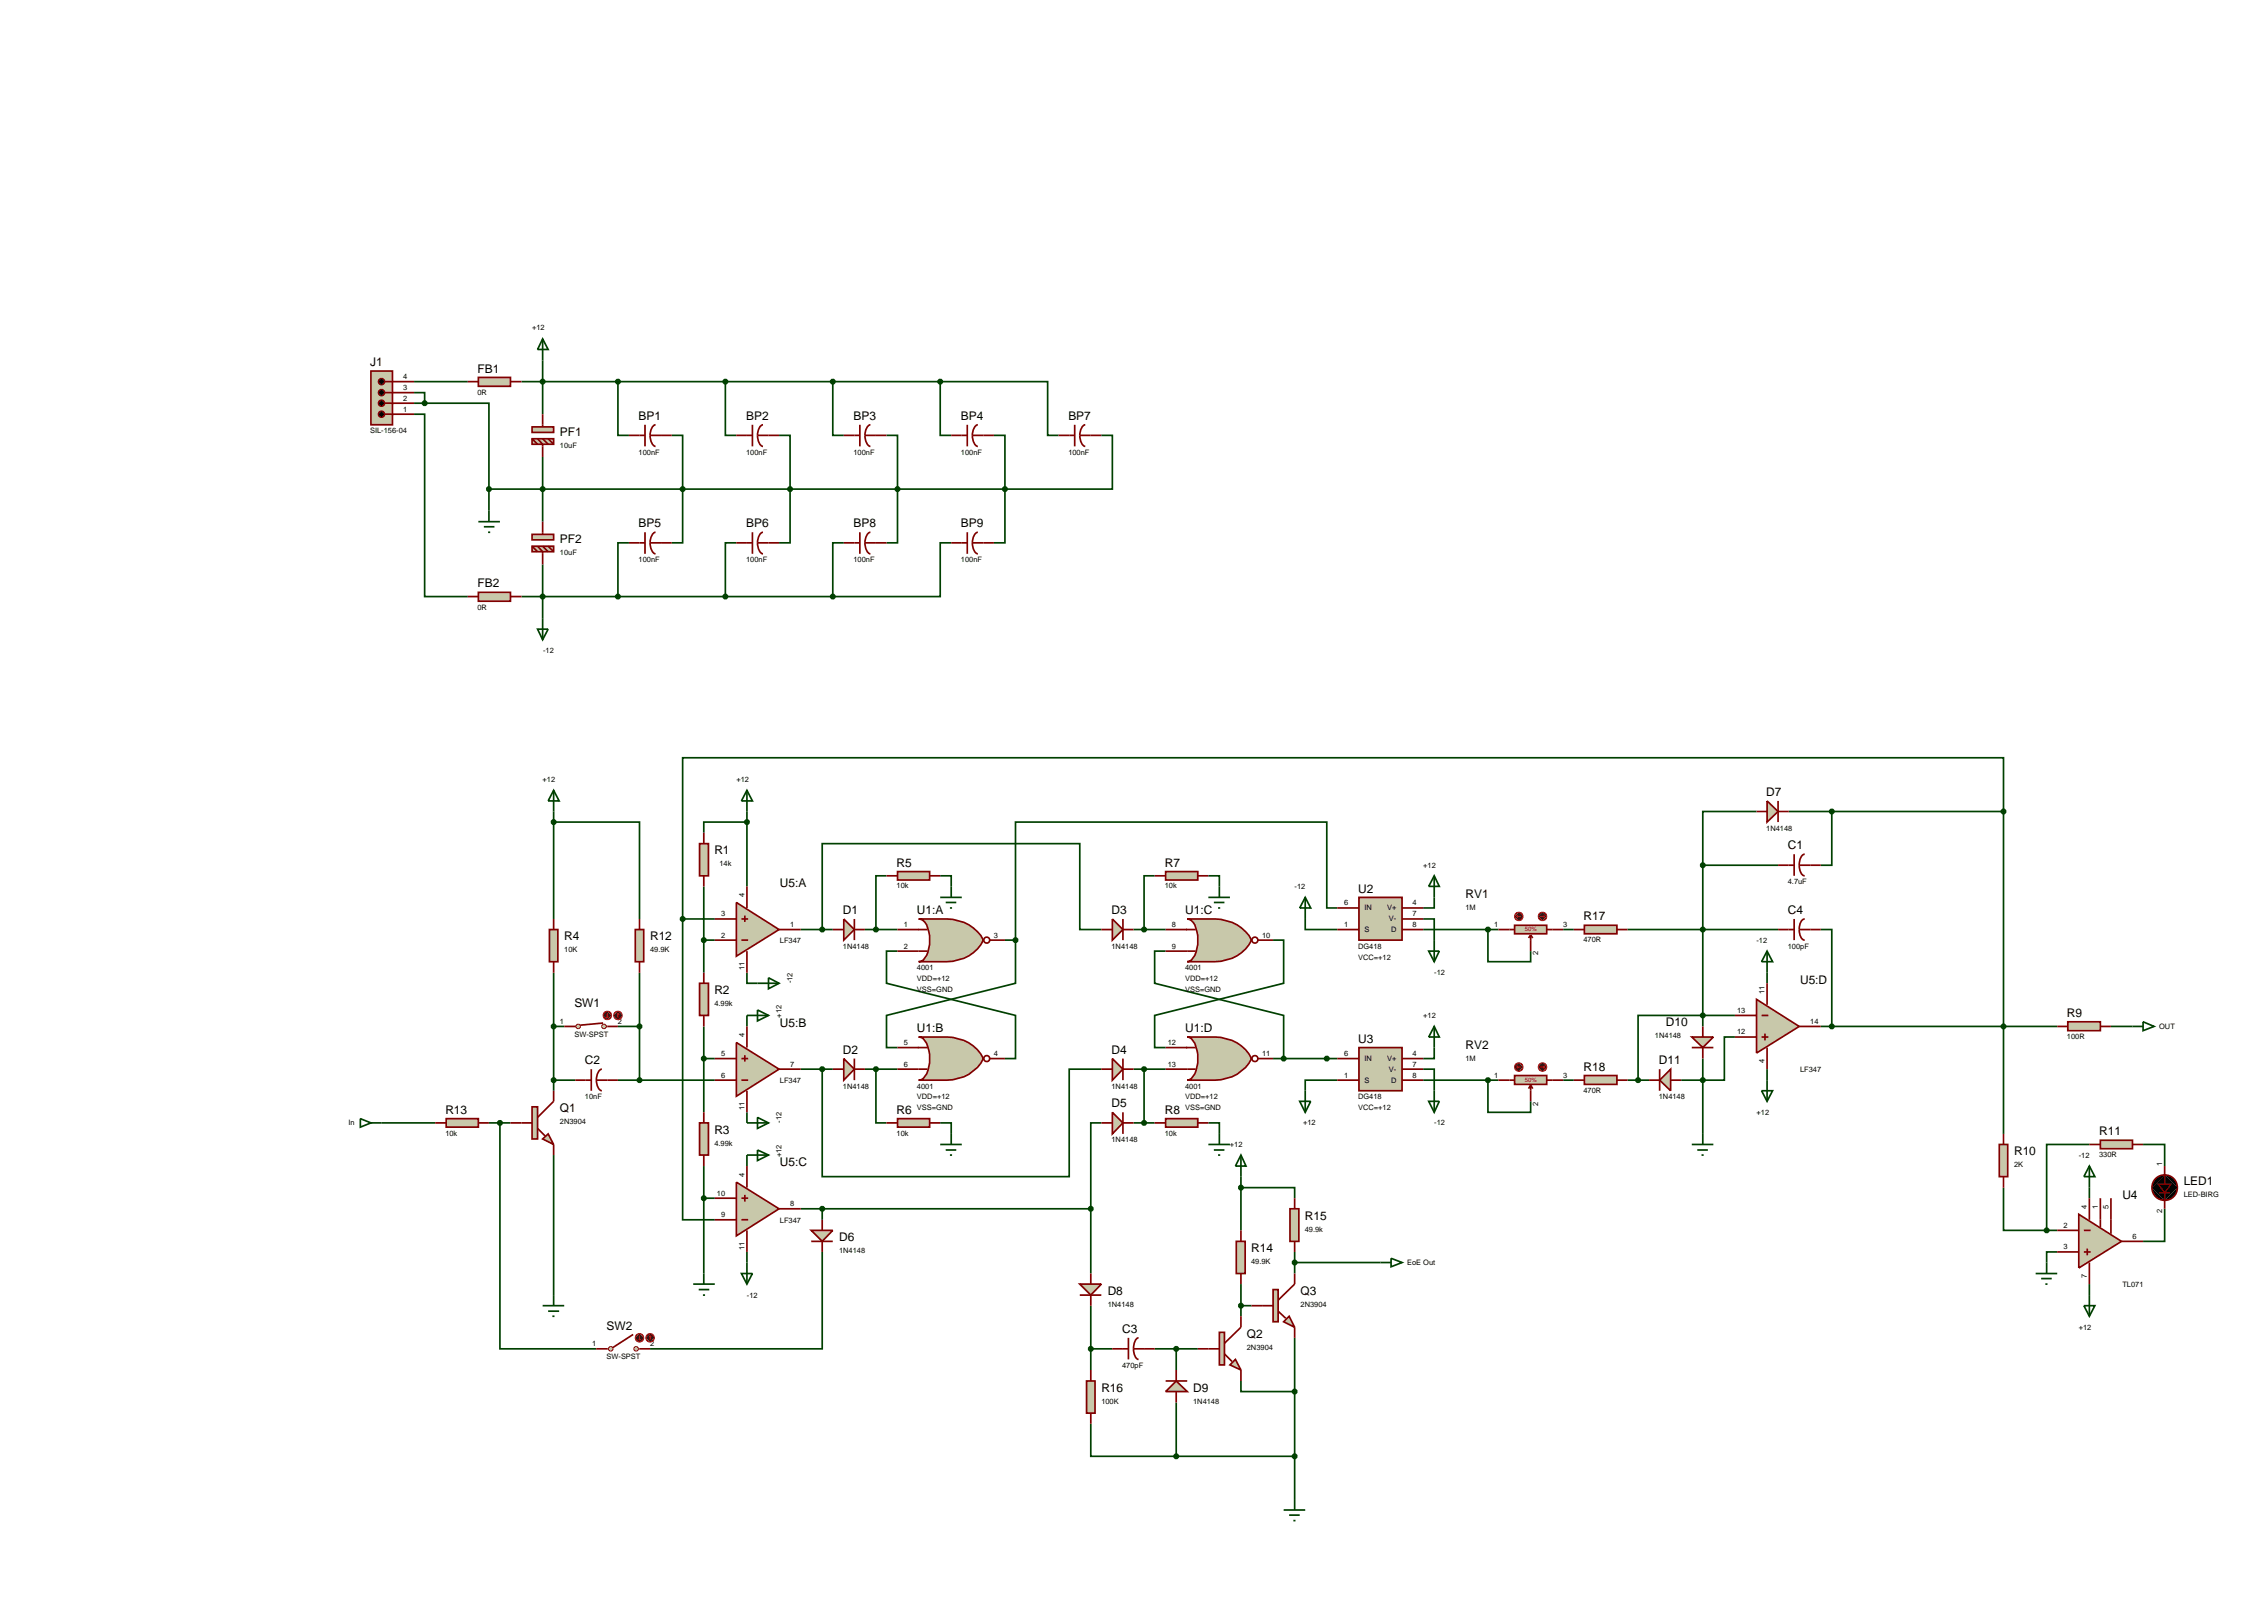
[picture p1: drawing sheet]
<svg xmlns="http://www.w3.org/2000/svg" width="536mm" height="384mm" viewBox="0 0 536 384" stroke-linecap="round" stroke-linejoin="round" font-family="sans-serif">
<defs><g id="words">
<g font-size="2.8">
<text x="87.5" y="86.6">J1</text>
<text x="112.9" y="88.1">FB1</text>
<text x="151" y="99.3">BP1</text>
<text x="176.4" y="99.3">BP2</text>
<text x="201.8" y="99.3">BP3</text>
<text x="227.2" y="99.3">BP4</text>
<text x="252.6" y="99.3">BP7</text>
<text x="132.4" y="103">PF1</text>
<text x="151" y="124.7">BP5</text>
<text x="176.4" y="124.7">BP6</text>
<text x="201.8" y="124.7">BP8</text>
<text x="227.2" y="124.7">BP9</text>
<text x="132.4" y="128.4">PF2</text>
<text x="112.9" y="138.9">FB2</text>
<text x="417.6" y="188.2">D7</text>
<text x="168.9" y="202">R1</text>
<text x="422.7" y="200.8">C1</text>
<text x="184.4" y="209.7">U5:A</text>
<text x="212" y="204.9">R5</text>
<text x="275.4" y="204.9">R7</text>
<text x="199.3" y="216">D1</text>
<text x="216.8" y="216">U1:A</text>
<text x="262.8" y="216">D3</text>
<text x="280.2" y="216">U1:C</text>
<text x="321.1" y="211">U2</text>
<text x="346.5" y="212.4">RV1</text>
<text x="422.7" y="216">C4</text>
<text x="374.4" y="217.6">R17</text>
<text x="133.4" y="222.3">R4</text>
<text x="153.7" y="222.3">R12</text>
<text x="425.6" y="232.6">U5:D</text>
<text x="135.8" y="238.1">SW1</text>
<text x="168.9" y="235">R2</text>
<text x="184.4" y="242.7">U5:B</text>
<text x="216.8" y="244">U1:B</text>
<text x="280.2" y="244">U1:D</text>
<text x="393.9" y="242.6">D10</text>
<text x="488.7" y="240.4">R9</text>
<text x="138.3" y="251.6">C2</text>
<text x="199.3" y="249.1">D2</text>
<text x="262.8" y="249.1">D4</text>
<text x="321.1" y="246.5">U3</text>
<text x="346.5" y="247.9">RV2</text>
<text x="392.2" y="251.6">D11</text>
<text x="374.4" y="253.1">R18</text>
<text x="105.3" y="263.3">R13</text>
<text x="132.4" y="262.9">Q1</text>
<text x="212" y="263.3">R6</text>
<text x="262.8" y="261.8">D5</text>
<text x="275.4" y="263.3">R8</text>
<text x="168.9" y="268">R3</text>
<text x="496.3" y="268.4">R11</text>
<text x="184.4" y="275.7">U5:C</text>
<text x="476.2" y="273.1">R10</text>
<text x="516.3" y="280.2">LED1</text>
<text x="501.8" y="283.4">U4</text>
<text x="198.4" y="293.4">D6</text>
<text x="308.5" y="288.3">R15</text>
<text x="295.8" y="295.9">R14</text>
<text x="261.9" y="306.1">D8</text>
<text x="307.5" y="306.1">Q3</text>
<text x="143.4" y="314.3">SW2</text>
<text x="265.3" y="315.1">C3</text>
<text x="294.8" y="316.3">Q2</text>
<text x="260.4" y="329">R16</text>
<text x="282.1" y="329">D9</text>
</g>
<g font-size="1.8">
<text x="125.8" y="78.1">+12</text>
<text x="95.3" y="89.6">4</text>
<text x="95.3" y="94.7">2</text>
<text x="95.3" y="92.2">3</text>
<text x="112.9" y="93.3">0R</text>
<text x="95.3" y="97.3">1</text>
<text x="87.5" y="102.4">SIL-156-04</text>
<text x="132.4" y="105.8">10uF</text>
<text x="151" y="107.5">100nF</text>
<text x="176.4" y="107.5">100nF</text>
<text x="201.8" y="107.5">100nF</text>
<text x="227.2" y="107.5">100nF</text>
<text x="252.6" y="107.5">100nF</text>
<text x="132.4" y="131.2">10uF</text>
<text x="151" y="132.9">100nF</text>
<text x="176.4" y="132.9">100nF</text>
<text x="201.8" y="132.9">100nF</text>
<text x="227.2" y="132.9">100nF</text>
<text x="112.9" y="144.1">0R</text>
<text x="128.4" y="154.3">-12</text>
<text x="128.3" y="184.8">+12</text>
<text x="174.1" y="184.8">+12</text>
<text x="417.6" y="196.3">1N4148</text>
<text x="170.1" y="204.8">14k</text>
<text x="212" y="210">10k</text>
<text x="275.4" y="210">10k</text>
<text x="336.5" y="205.1">+12</text>
<text x="422.7" y="209">4.7uF</text>
<text x="176" y="212.1" transform="rotate(-90 176 212.1)">4</text>
<text x="306.1" y="210.1">-12</text>
<text x="317.8" y="214">6</text>
<text x="322.6" y="215.2">IN</text>
<text x="328" y="215.2">V+</text>
<text x="334" y="214">4</text>
<text x="346.5" y="215.2">1M</text>
<text x="170.5" y="216.6">3</text>
<text x="170.5" y="221.6">2</text>
<text x="186.8" y="219.1">1</text>
<text x="213.7" y="219.1">1</text>
<text x="235" y="221.6">3</text>
<text x="277.1" y="219.1">8</text>
<text x="298.4" y="221.6">10</text>
<text x="317.8" y="219.1">1</text>
<text x="322.6" y="220.3">S</text>
<text x="328.4" y="217.8">V-</text>
<text x="328.9" y="220.3">D</text>
<text x="334" y="219.1">8</text>
<text x="334" y="216.6">7</text>
<text x="353.3" y="219.1">1</text>
<text x="369.6" y="219.1">3</text>
<text x="133.4" y="225.1">10K</text>
<text x="153.7" y="225.1">49.9K</text>
<text x="184.4" y="223">LF347</text>
<text x="199.3" y="224.2">1N4148</text>
<text x="213.7" y="224.2">2</text>
<text x="262.8" y="224.2">1N4148</text>
<text x="277.1" y="224.2">9</text>
<text x="321.1" y="224.2">DG418</text>
<text x="321.1" y="226.8">VCC=+12</text>
<text x="363.7" y="225.8" transform="rotate(-90 363.7 225.8)">2</text>
<text x="374.4" y="222.7">470R</text>
<text x="415.3" y="222.8">-12</text>
<text x="422.7" y="224.2">100pF</text>
<text x="176" y="229.3" transform="rotate(-90 176 229.3)">11</text>
<text x="187.4" y="232.4" transform="rotate(-90 187.4 232.4)">-12</text>
<text x="216.8" y="229.3">4001</text>
<text x="216.8" y="231.9">VDD=+12</text>
<text x="280.2" y="229.3">4001</text>
<text x="280.2" y="231.9">VDD=+12</text>
<text x="339.1" y="230.5">-12</text>
<text x="168.9" y="237.8">4.99k</text>
<text x="216.8" y="234.4">VSS=GND</text>
<text x="280.2" y="234.4">VSS=GND</text>
<text x="410.7" y="239.4">13</text>
<text x="417.2" y="234.9" transform="rotate(-90 417.2 234.9)">11</text>
<text x="132.4" y="242">1</text>
<text x="135.8" y="245">SW-SPST</text>
<text x="146.1" y="242">2</text>
<text x="176" y="245.1" transform="rotate(-90 176 245.1)">4</text>
<text x="184.8" y="240.5" transform="rotate(-90 184.8 240.5)">+12</text>
<text x="336.5" y="240.6">+12</text>
<text x="391.3" y="245.4">1N4148</text>
<text x="410.7" y="244.5">12</text>
<text x="428" y="242">14</text>
<text x="488.7" y="245.6">100R</text>
<text x="510.5" y="243.2">OUT</text>
<text x="170.5" y="249.6">5</text>
<text x="213.7" y="247">5</text>
<text x="235" y="249.6">4</text>
<text x="276.1" y="247">12</text>
<text x="298.4" y="249.6">11</text>
<text x="317.8" y="249.6">6</text>
<text x="322.6" y="250.8">IN</text>
<text x="328" y="250.8">V+</text>
<text x="334" y="249.6">4</text>
<text x="346.5" y="250.8">1M</text>
<text x="417.2" y="251.2" transform="rotate(-90 417.2 251.2)">4</text>
<text x="170.5" y="254.7">6</text>
<text x="184.4" y="256">LF347</text>
<text x="186.8" y="252.1">7</text>
<text x="199.3" y="257.3">1N4148</text>
<text x="213.7" y="252.1">6</text>
<text x="216.8" y="257.3">4001</text>
<text x="262.8" y="257.3">1N4148</text>
<text x="276.1" y="252.1">13</text>
<text x="280.2" y="257.3">4001</text>
<text x="317.8" y="254.7">1</text>
<text x="322.6" y="255.9">S</text>
<text x="328.4" y="253.3">V-</text>
<text x="328.9" y="255.9">D</text>
<text x="334" y="254.7">8</text>
<text x="334" y="252.1">7</text>
<text x="353.3" y="254.7">1</text>
<text x="369.6" y="254.7">3</text>
<text x="425.6" y="253.4">LF347</text>
<text x="138.3" y="259.8">10nF</text>
<text x="176" y="262.3" transform="rotate(-90 176 262.3)">11</text>
<text x="216.8" y="259.8">VDD=+12</text>
<text x="216.8" y="262.3">VSS=GND</text>
<text x="280.2" y="259.8">VDD=+12</text>
<text x="280.2" y="262.3">VSS=GND</text>
<text x="321.1" y="259.8">DG418</text>
<text x="321.1" y="262.3">VCC=+12</text>
<text x="363.7" y="261.3" transform="rotate(-90 363.7 261.3)">2</text>
<text x="374.4" y="258.3">470R</text>
<text x="392.2" y="259.8">1N4148</text>
<text x="415.3" y="263.5">+12</text>
<text x="82.4" y="266">In</text>
<text x="105.3" y="268.4">10k</text>
<text x="132.4" y="265.7">2N3904</text>
<text x="184.8" y="265.4" transform="rotate(-90 184.8 265.4)">-12</text>
<text x="212" y="268.4">10k</text>
<text x="262.8" y="270">1N4148</text>
<text x="275.4" y="268.4">10k</text>
<text x="308.1" y="266">+12</text>
<text x="339.1" y="266">-12</text>
<text x="168.9" y="270.8">4.99k</text>
<text x="184.8" y="273.5" transform="rotate(-90 184.8 273.5)">+12</text>
<text x="290.8" y="271.1">+12</text>
<text x="476.2" y="275.9">2K</text>
<text x="491.5" y="273.6">-12</text>
<text x="496.3" y="273.5">330R</text>
<text x="511.2" y="275.6" transform="rotate(-90 511.2 275.6)">1</text>
<text x="176" y="278.1" transform="rotate(-90 176 278.1)">4</text>
<text x="169.5" y="282.6">10</text>
<text x="170.5" y="287.7">9</text>
<text x="186.8" y="285.1">8</text>
<text x="493.4" y="285.7" transform="rotate(-90 493.4 285.7)">4</text>
<text x="496" y="285.7" transform="rotate(-90 496 285.7)">1</text>
<text x="498.5" y="285.7" transform="rotate(-90 498.5 285.7)">5</text>
<text x="511.2" y="286.7" transform="rotate(-90 511.2 286.7)">2</text>
<text x="516.3" y="283">LED-BIRG</text>
<text x="184.4" y="289">LF347</text>
<text x="308.5" y="291.1">49.9k</text>
<text x="487.9" y="290.2">2</text>
<text x="504.2" y="292.8">6</text>
<text x="176" y="295.4" transform="rotate(-90 176 295.4)">11</text>
<text x="198.4" y="296.2">1N4148</text>
<text x="295.8" y="298.8">49.9K</text>
<text x="332.7" y="299">EoE Out</text>
<text x="487.9" y="295.3">3</text>
<text x="493.4" y="302" transform="rotate(-90 493.4 302)">7</text>
<text x="501.8" y="304.2">TL071</text>
<text x="176.6" y="306.7">-12</text>
<text x="261.9" y="308.9">1N4148</text>
<text x="307.5" y="308.9">2N3904</text>
<text x="491.5" y="314.3">+12</text>
<text x="140" y="318.2">1</text>
<text x="143.4" y="321.2">SW-SPST</text>
<text x="153.7" y="318.2">2</text>
<text x="265.3" y="323.3">470pF</text>
<text x="294.8" y="319.1">2N3904</text>
<text x="260.4" y="331.8">100K</text>
<text x="282.1" y="331.8">1N4148</text>
</g>
<g font-size="1.4" fill="#c00000">
<text x="360.5" y="220.1">50%</text>
<text x="360.5" y="255.7">50%</text>
</g>
</g></defs>
<g fill="none" stroke="#004000" stroke-width=".4">
<path d="M97.9 97.9h2.5v43.1h10.2M97.9 92.8h2.5v2.5M97.9 90.2h12.7M97.9 95.3h2.5M100.4 95.3h15.2v20.3M123.3 90.2h99M128.3 85.2v12.7M146.1 90.2v12.7h2.6M171.5 90.2v12.7h2.6M196.9 90.2v12.7h2.6M222.3 90.2v12.7h2.6M222.3 90.2h25.4v12.7h2.6"/>
<path d="M115.6 115.6h122M115.6 115.6v5.1M128.3 108v15.3M158.8 102.9h2.6v25.4h-2.6M184.2 102.9h2.6v25.4h-2.6M209.6 102.9h2.6v25.4h-2.6M235 102.9h2.6v12.7M237.6 115.6v12.7h-2.6M260.4 102.9h2.6v12.7h-25.4M128.3 133.4v12.7M148.7 128.3h-2.6v12.7M174.1 128.3h-2.6v12.7"/>
<path d="M199.5 128.3h-2.6v12.7M224.9 128.3h-2.6v12.7h-25.4M123.3 141h73.6M130.9 194.3h20.3v22.9M130.9 191.8v25.4M176.6 194.3h-10.2v2.5M176.6 191.8v17.7M415.3 191.8h-12.7v12.7M422.9 191.8h50.8M433.1 191.8v12.7h-2.6M473.7 191.8v-12.7h-312.3v38.1M473.7 191.8v76.2"/>
<path d="M161.4 217.2v71.1h7.6M161.4 217.2h7.6M166.4 209.5v20.4M189.3 219.7h7.6M194.4 219.7v-20.3h60.9v20.3h5.1M204.5 219.7h7.7M209.6 207h-2.5v12.7M222.3 207h2.6v2.5M268 219.7h7.6M273 207h-2.5v12.7M285.7 207h2.6v2.5M308.6 217.2v2.5h7.6"/>
<path d="M316.2 214.6h-2.5v-20.3h-73.6v27.9M336.5 217.2h2.6v5M336.5 219.7h17.8M339.1 212.1v2.5h-2.6M351.8 219.7v7.6h10.1v-2.5M369.6 219.7h2.5M384.8 219.7h35.6M402.6 204.5v38.1M402.6 204.5h17.8M430.5 219.7h2.6v22.9M130.9 229.9v27.9M151.2 229.9v25.4"/>
<path d="M166.4 222.2h2.6M176.6 229.9v2.5h2.5M212.2 224.8h-2.6v7.6l30.5 7.6v10.2h-2.5M237.6 222.2h2.5M240.1 222.2v10.2l-30.5 7.6v7.6h2.6M275.6 224.8h-2.6v7.6l30.5 7.6v10.2M301 222.2h2.5v10.2l-30.5 7.6v7.6h2.6M417.8 229.9v2.5M130.9 255.3h5.1M130.9 242.6h2.5M146.1 255.3h22.9M146.1 242.6h5.1"/>
<path d="M166.4 250.2h2.6M166.4 242.6v20.3M176.6 240v2.6M189.3 252.7h7.6M194.4 252.7v25.4h58.4v-25.4h7.6M204.5 252.7h7.7M207.1 252.7v12.7h2.5M268 252.7h7.6M270.5 252.7v12.7M301 250.2h15.2M316.2 255.3h-7.6v2.5M336.5 252.7h2.6v5.1"/>
<path d="M336.5 255.3h17.8M339.1 247.6v2.6h-2.6M351.8 255.3v7.6h10.1v-2.6M369.6 255.3h2.5M384.8 255.3h5.1M402.6 250.2v17.8M410.2 245.1h-2.5v10.2h-10.2M410.2 240h-22.9v15.3M417.8 252.7v2.6M430.5 242.6h55.9M499.1 242.6h5.1M90.2 265.4h12.7"/>
<path d="M115.6 265.4h5.1M118.2 265.4v53.4h22.8M130.9 273v33.1M166.4 275.6v25.4M176.6 262.9v2.5M176.6 273v2.6M222.3 265.4h2.6v2.6M260.4 265.4h-2.5v20.3M268 265.4h5M285.7 265.4h2.6v2.6M293.4 278.1v12.7M494 270.5h-10.1v20.3"/>
<path d="M506.7 270.5h5.1v5.1M166.4 283.2h2.6M176.6 295.9v2.5M189.3 285.7h68.6M194.4 295.9v22.9h-40.7M194.4 285.7v2.6M257.9 285.7v15.3M293.4 280.7h12.7v2.5M306.1 295.9v5.1M306.1 298.4h20.3M473.7 280.7v10.1h10.2M483.9 290.8h2.5"/>
<path d="M486.4 295.9h-2.5v2.5M494 280.7v2.5M511.8 285.7v7.7h-5.1M257.9 308.6v15.2M257.9 318.8h5.1M273 318.8h10.2M278.1 318.8v5M293.4 308.6h2.5M293.4 303.5v7.6M306.1 316.2v38.1M494 303.5v2.6M257.9 336.5v7.7h20.2"/>
<path d="M278.1 331.5v12.7M293.4 326.4v2.5h12.7M278.1 344.2h28"/>
</g>
<path d="M165.4 199.4h2.1v7.6h-2.1z" fill="#c8c8aa" stroke="#800000" stroke-width=".4"/>
<path d="M166.4 196.8v2.6M166.4 207v2.5" fill="none" stroke="#800000" stroke-width=".4"/>
<path d="M165.4 232.4h2.1v7.6h-2.1z" fill="#c8c8aa" stroke="#800000" stroke-width=".4"/>
<path d="M166.4 229.9v2.5M166.4 240v2.6" fill="none" stroke="#800000" stroke-width=".4"/>
<path d="M165.4 265.4h2.1v7.6h-2.1z" fill="#c8c8aa" stroke="#800000" stroke-width=".4"/>
<path d="M166.4 262.9v2.5M166.4 273v2.6" fill="none" stroke="#800000" stroke-width=".4"/>
<path d="M176.6 186.8l1.3 2.5h-2.6zM176.6 186.8v5M163.9 303.5h5.1M165.2 304.8h2.5M166.2 306.1h.5M166.4 301v2.5" fill="none" stroke="#004000" stroke-width=".4"/>
<g fill="#c8c8aa" stroke="#800000" stroke-width=".4">
<path d="M128.3 269.2l1.3-1.2 1.3 2.5z"/>
<path d="M125.8 261.6h1.3v7.6h-1.3z"/>
</g>
<path d="M130.9 257.8v2.5l-3.8 3.8M120.7 265.4h5.1M127.1 266.7l1.8 1.8M130.9 270.5v2.5" fill="none" stroke="#800000" stroke-width=".4"/>
<path d="M128.3 308.6h5.1M129.6 309.9h2.6M130.6 311.1h.5M130.9 306.1v2.5" fill="none" stroke="#004000" stroke-width=".4"/>
<path d="M129.9 219.7h2v7.6h-2z" fill="#c8c8aa" stroke="#800000" stroke-width=".4"/>
<path d="M130.9 217.2v2.5M130.9 227.3v2.6" fill="none" stroke="#800000" stroke-width=".4"/>
<path d="M130.9 186.8l1.3 2.5h-2.6zM130.9 186.8v5" fill="none" stroke="#004000" stroke-width=".4"/>
<path d="M199.5 217.2l2.5 2.5-2.5 2.5z" fill="#c8c8aa" stroke="#800000" stroke-width=".4"/>
<path d="M196.9 219.7h2.6M202 217.2v5M202 219.7h2.5" fill="none" stroke="#800000" stroke-width=".4"/>
<path d="M199.5 250.2l2.5 2.5-2.5 2.6z" fill="#c8c8aa" stroke="#800000" stroke-width=".4"/>
<path d="M196.9 252.7h2.6M202 250.2v5.1M202 252.7h2.5" fill="none" stroke="#800000" stroke-width=".4"/>
<path d="M212.2 206h7.6v2h-7.6z" fill="#c8c8aa" stroke="#800000" stroke-width=".4"/>
<path d="M209.6 207h2.6M219.8 207h2.5" fill="none" stroke="#800000" stroke-width=".4"/>
<path d="M212.2 264.4h7.6v2h-7.6z" fill="#c8c8aa" stroke="#800000" stroke-width=".4"/>
<path d="M209.6 265.4h2.6M219.8 265.4h2.5" fill="none" stroke="#800000" stroke-width=".4"/>
<path d="M222.3 212.1h5.1M223.6 213.3h2.5M224.6 214.6h.5M224.9 209.5v2.6M222.3 270.5h5.1M223.6 271.8h2.5M224.6 273h.5M224.9 268v2.5" fill="none" stroke="#004000" stroke-width=".4"/>
<path d="M217.2 217.2h6.7a9.5 9.5 0 0 1 8.6 5 9.3 9.3 0 0 1-8.6 5.1h-6.7a2.48 2.48 0 0 0 2.2-2.3 8.3 8.3 0 0 0-.7-7l-.9-.7z" fill="#c8c8aa" stroke="#800000" stroke-width=".4"/>
<g fill="none" stroke="#800000" stroke-width=".4">
<path d="M212.2 219.7h7.1M212.2 224.8h7.1M234 222.2h3.6"/>
<circle cx="233.3" cy="222.2" r=".7"/>
</g>
<path d="M217.2 245.1h6.7a9.3 9.3 0 0 1 8.6 5.1 9.3 9.3 0 0 1-8.6 5.1h-6.7a2.48 2.48 0 0 0 2.2-2.3 8.1 8.1 0 0 0-1.1-7.5z" fill="#c8c8aa" stroke="#800000" stroke-width=".4"/>
<g fill="none" stroke="#800000" stroke-width=".4">
<path d="M212.2 247.6h7.1M212.2 252.7h7.1M234 250.2h3.6"/>
<circle cx="233.3" cy="250.2" r=".7"/>
</g>
<path d="M206.7 252.4l.4-.2-.5 .5zM207.1 252.2l.3 .1 .2 .4zM207.6 252.7l-.2 .4-.3 .1zM206.6 252.7l.5 .5-.4-.2z" fill="#004000" stroke="#004000" stroke-width=".4"/>
<path d="M206.6 252.7l.5-.5 .5 .5-.5 .5z" fill="#004000"/>
<path d="M206.8 219.3l.3-.1-.5 .5zM207.1 219.2l.3 .1 .2 .4zM207.6 219.7l-.2 .4-.3 .1zM206.6 219.7l.5 .5-.4-.2z" fill="#004000" stroke="#004000" stroke-width=".4"/>
<path d="M207.1 219.2l.5 .5-.5 .5-.5-.5z" fill="#004000"/>
<path d="M263 217.2l2.5 2.5-2.5 2.5z" fill="#c8c8aa" stroke="#800000" stroke-width=".4"/>
<path d="M260.4 219.7h2.6M265.5 217.2v5M265.5 219.7h2.5" fill="none" stroke="#800000" stroke-width=".4"/>
<path d="M263 250.2l2.5 2.5-2.5 2.6z" fill="#c8c8aa" stroke="#800000" stroke-width=".4"/>
<path d="M260.4 252.7h2.6M265.5 250.2v5.1M265.5 252.7h2.5" fill="none" stroke="#800000" stroke-width=".4"/>
<path d="M275.6 206h7.6v2h-7.6z" fill="#c8c8aa" stroke="#800000" stroke-width=".4"/>
<path d="M273 207h2.6M283.2 207h2.5" fill="none" stroke="#800000" stroke-width=".4"/>
<path d="M275.6 264.4h7.6v2h-7.6z" fill="#c8c8aa" stroke="#800000" stroke-width=".4"/>
<path d="M273 265.4h2.6M283.2 265.4h2.5" fill="none" stroke="#800000" stroke-width=".4"/>
<path d="M285.7 212.1h5.1M287 213.3h2.5M288 214.6h.5M288.3 209.5v2.6M285.7 270.5h5.1M287 271.8h2.5M288 273h.5M288.3 268v2.5" fill="none" stroke="#004000" stroke-width=".4"/>
<path d="M280.7 217.2h6.6a9.5 9.5 0 0 1 8.6 5 9.3 9.3 0 0 1-8.6 5.1h-6.6a2.52 2.52 0 0 0 2.1-2.3 8.3 8.3 0 0 0-.7-7l-.9-.7z" fill="#c8c8aa" stroke="#800000" stroke-width=".4"/>
<g fill="none" stroke="#800000" stroke-width=".4">
<path d="M275.6 219.7h7.1M275.6 224.8h7.1M297.4 222.2h3.6"/>
<circle cx="296.7" cy="222.2" r=".7"/>
</g>
<path d="M280.7 245.1h6.6a9.3 9.3 0 0 1 8.6 5.1 9.3 9.3 0 0 1-8.6 5.1h-6.6a2.52 2.52 0 0 0 2.1-2.3 8.1 8.1 0 0 0-1.1-7.5z" fill="#c8c8aa" stroke="#800000" stroke-width=".4"/>
<g fill="none" stroke="#800000" stroke-width=".4">
<path d="M275.6 247.6h7.1M275.6 252.7h7.1M297.4 250.2h3.6"/>
<circle cx="296.7" cy="250.2" r=".7"/>
</g>
<path d="M270.1 252.4l.4-.2-.5 .5zM270.5 252.2l.4 .2 .1 .3zM270.5 253.2l.5-.5-.1 .3zM270 252.7l.5 .5-.3-.1z" fill="#004000" stroke="#004000" stroke-width=".4"/>
<path d="M270 252.7l.5-.5 .5 .5-.5 .5z" fill="#004000"/>
<path d="M270.2 219.3l.3-.1-.5 .5zM270.5 219.2l.4 .2 .1 .3zM270.5 220.2l.5-.5-.1 .3zM270 219.7l.5 .5-.3-.1z" fill="#004000" stroke="#004000" stroke-width=".4"/>
<path d="M270.5 219.2l.5 .5-.5 .5-.5-.5z" fill="#004000"/>
<path d="M263 262.9l2.5 2.5-2.5 2.6z" fill="#c8c8aa" stroke="#800000" stroke-width=".4"/>
<path d="M260.4 265.4h2.6M265.5 262.9v5.1M265.5 265.4h2.5" fill="none" stroke="#800000" stroke-width=".4"/>
<path d="M270.1 265.1l.4-.2-.5 .5zM270.5 264.9l.4 .2 .1 .3zM270.5 265.9l.5-.5-.1 .3zM270 265.4l.5 .5-.3-.1z" fill="#004000" stroke="#004000" stroke-width=".4"/>
<path d="M270 265.4l.5-.5 .5 .5-.5 .5z" fill="#004000"/>
<path d="M321.3 212.1h10.2v10.1h-10.2z" fill="#c8c8aa" stroke="#800000" stroke-width=".4"/>
<path d="M316.2 219.7h5.1M316.2 214.6h5.1M331.5 219.7h5M331.5 214.6h5M331.5 217.2h5" fill="none" stroke="#800000" stroke-width=".4"/>
<path d="M321.3 247.6h10.2v10.2h-10.2z" fill="#c8c8aa" stroke="#800000" stroke-width=".4"/>
<path d="M420.4 204.5h3.8M424.2 201.9v5.1M425.4 204.5v.6a2.03 2.03 0 0 0 1.3 1.9M425.4 204.5h5.1M426.7 201.9a2.34 2.34 0 0 0-1.3 2.6M316.2 255.3h5.1M316.2 250.2h5.1M331.5 255.3h5M331.5 250.2h5M331.5 252.7h5" fill="none" stroke="#800000" stroke-width=".4"/>
<path d="M308.6 212.1l1.3 2.5h-2.6zM308.6 212.1v5.1M339.1 207l1.2 2.5h-2.5zM339.1 207v5.1M337.8 224.8h2.5l-1.2 2.5zM339.1 222.2v5.1M308.6 257.8v5.1M339.1 242.6l1.2 2.5h-2.5zM339.1 242.6v5M339.1 257.8v5.1M307.3 260.3h2.6l-1.3 2.6zM337.8 260.3h2.5l-1.2 2.6z" fill="none" stroke="#004000" stroke-width=".4"/>
<path d="M194.1 219.3l.3-.1-.5 .5zM194.4 219.2l.3 .1 .2 .4zM194.9 219.7l-.2 .4-.3 .1zM193.9 219.7l.5 .5-.4-.2z" fill="#004000" stroke="#004000" stroke-width=".4"/>
<path d="M194.4 219.2l.5 .5-.5 .5-.5-.5z" fill="#004000"/>
<path d="M194 252.4l.4-.2-.5 .5zM194.4 252.2l.3 .1 .2 .4zM194.9 252.7l-.2 .4-.3 .1zM193.9 252.7l.5 .5-.4-.2z" fill="#004000" stroke="#004000" stroke-width=".4"/>
<path d="M193.9 252.7l.5-.5 .5 .5-.5 .5z" fill="#004000"/>
<path d="M239.8 221.8l.3-.1-.5 .5zM240.1 221.7l.3 .1 .2 .4zM240.6 222.2l-.1 .3-.4 .2zM239.6 222.2l.5 .5-.4-.2z" fill="#004000" stroke="#004000" stroke-width=".4"/>
<path d="M240.1 221.7l.5 .5-.5 .5-.5-.5z" fill="#004000"/>
<path d="M303.1 249.9l.4-.2-.5 .5zM303.5 249.7l.4 .2 .1 .3zM304 250.2l-.1 .3-.4 .2zM303 250.2l.5 .5-.4-.2z" fill="#004000" stroke="#004000" stroke-width=".4"/>
<path d="M303 250.2l.5-.5 .5 .5-.5 .5z" fill="#004000"/>
<path d="M176.6 298.4v5.1M175.3 301h2.6l-1.3 2.5z" fill="none" stroke="#004000" stroke-width=".4"/>
<path d="M358.1 218.7h7.6v2h-7.6z" fill="#c8c8aa" stroke="#800000" stroke-width=".4"/>
<path d="M354.3 219.7h3.8M365.7 219.7h3.9M361.9 221l-.5 .7M361.9 221l.5 .7M361.9 221v3.8" fill="none" stroke="#800000" stroke-width=".4"/>
<path d="M364 215.9l.7-.3-1 1zM364.7 215.6a.94 .94 0 0 1 1 1zM365.7 216.6a.94 .94 0 0 1-1 1zM363.7 216.6l1 1a.94 .94 0 0 1-1-1z" fill="#400000" stroke="#f00" stroke-width=".24"/>
<path d="M364.7 215.6l1 1-1 1-1-1z" fill="#400000"/>
<path d="M364.2 216.6h1M365 216.4l.2 .2M365.2 216.6l-.2 .3" fill="none" stroke="#f00" stroke-width=".24"/>
<path d="M358.4 215.9l.7-.3-1 1zM359.1 215.6a.94 .94 0 0 1 1 1zM360.1 216.6a.94 .94 0 0 1-1 1zM358.1 216.6l1 1a.94 .94 0 0 1-1-1z" fill="#400000" stroke="#f00" stroke-width=".24"/>
<path d="M358.1 216.6l1-1 1 1-1 1z" fill="#400000"/>
<path d="M358.6 216.6l.3 .3M358.6 216.6h1M358.9 216.4l-.3 .2" fill="none" stroke="#f00" stroke-width=".24"/>
<path d="M358.1 254.2h7.6v2.1h-7.6z" fill="#c8c8aa" stroke="#800000" stroke-width=".4"/>
<path d="M354.3 255.3h3.8M361.9 256.5l-.5 .8M361.9 256.5l.5 .8M361.9 256.5v3.8M365.7 255.3h3.9" fill="none" stroke="#800000" stroke-width=".4"/>
<path d="M364 251.5l.7-.3-1 1zM364.7 251.2a.94 .94 0 0 1 1 1zM364.7 253.2l1-1a.94 .94 0 0 1-1 1zM363.7 252.2l1 1a.94 .94 0 0 1-1-1z" fill="#400000" stroke="#f00" stroke-width=".24"/>
<path d="M364.7 251.2l1 1-1 1-1-1z" fill="#400000"/>
<path d="M364.2 252.2h1M365 251.9l.2 .3M365.2 252.2l-.2 .3" fill="none" stroke="#f00" stroke-width=".24"/>
<path d="M358.4 251.5l.7-.3-1 1zM359.1 251.2a.94 .94 0 0 1 1 1zM359.1 253.2l1-1a.94 .94 0 0 1-1 1zM358.1 252.2l1 1a.94 .94 0 0 1-1-1z" fill="#400000" stroke="#f00" stroke-width=".24"/>
<path d="M359.1 251.2l1 1-1 1-1-1z" fill="#400000"/>
<path d="M358.6 252.2l.3 .3M358.6 252.2h1M358.9 251.9l-.3 .3" fill="none" stroke="#f00" stroke-width=".24"/>
<path d="M191.8 290.8h5.1l-2.5 2.6z" fill="#c8c8aa" stroke="#800000" stroke-width=".4"/>
<path d="M191.8 293.4h5.1M194.4 288.3v2.5M194.4 293.4v2.5" fill="none" stroke="#800000" stroke-width=".4"/>
<path d="M417.8 189.3l2.6 2.5-2.6 2.5z" fill="#c8c8aa" stroke="#800000" stroke-width=".4"/>
<path d="M415.3 191.8h2.5M420.4 189.3v5M420.4 191.8h2.5" fill="none" stroke="#800000" stroke-width=".4"/>
<path d="M313.3 249.9l.4-.2-.5 .5zM313.7 249.7l.3 .1 .2 .4zM314.2 250.2l-.1 .3-.4 .2zM313.2 250.2l.5 .5-.4-.2z" fill="#004000" stroke="#004000" stroke-width=".4"/>
<path d="M313.2 250.2l.5-.5 .5 .5-.5 .5z" fill="#004000"/>
<path d="M488.9 241.5h7.7v2.1h-7.7z" fill="#c8c8aa" stroke="#800000" stroke-width=".4"/>
<path d="M486.4 242.6h2.5M496.6 242.6h2.5" fill="none" stroke="#800000" stroke-width=".4"/>
<path d="M504.2 242.6h2.5M506.7 241.5l2.6 1.1-2.6 1z" fill="none" stroke="#004000" stroke-width=".4"/>
<path d="M491.5 287l10.1 6.4-10.1 6.3z" fill="#c8c8aa" stroke="#800000" stroke-width=".4"/>
<path d="M486.4 290.8h5.1M486.4 295.9h5.1M492.7 290.8h1.6M492.7 295.9h1.6M493.5 295.1v1.6M494 283.2v5.1M494 298.4v5.1M496.6 283.2v6.8M499.1 283.2v8.4M501.6 293.4h5.1" fill="none" stroke="#800000" stroke-width=".4"/>
<path d="M472.7 270.5h2v7.6h-2z" fill="#c8c8aa" stroke="#800000" stroke-width=".4"/>
<path d="M473.7 268v2.5M473.7 278.1v2.6" fill="none" stroke="#800000" stroke-width=".4"/>
<path d="M494 275.6l1.3 2.5h-2.6zM494 275.6v5.1M483.9 298.4v2.6M481.3 301h5.1M482.6 302.2h2.5M483.6 303.5h.5M492.7 308.6h2.6l-1.3 2.5zM494 306.1v5" fill="none" stroke="#004000" stroke-width=".4"/>
<path d="M496.6 269.5h7.6v2h-7.6z" fill="#c8c8aa" stroke="#800000" stroke-width=".4"/>
<path d="M494 270.5h2.6M504.2 270.5h2.5" fill="none" stroke="#800000" stroke-width=".4"/>
<path d="M483.5 290.5l.4-.2-.5 .5zM483.9 290.3l.4 .2 .1 .3zM484.4 290.8l-.1 .3-.4 .2zM483.4 290.8l.5 .5-.3-.1z" fill="#004000" stroke="#004000" stroke-width=".4"/>
<path d="M483.4 290.8l.5-.5 .5 .5-.5 .5z" fill="#004000"/>
<path d="M509.4 278.8a2.97 2.97 0 0 1 2.4-1.1l-3 3 .1-.7zM511.8 277.7a2.95 2.95 0 0 1 3 3zM511.8 283.7l3-3a2.95 2.95 0 0 1-3 3zM508.8 280.7l3 3a2.95 2.95 0 0 1-3-3z" fill="#000" stroke="#800000" stroke-width=".4"/>
<path d="M508.8 280.7l3-3 3 3-3 3z" fill="#000"/>
<path d="M510.5 281.9h2.6" fill="none" stroke="#800000" stroke-width=".3"/>
<path d="M136 255.3h3.8M139.8 252.7v5.1M141 255.3v.6a2.17 2.17 0 0 0 1.3 1.9M141 255.3h5.1M142.3 252.7a2.47 2.47 0 0 0-1.3 2.6M511.8 275.6v4.3M511.8 281.9v3.8" fill="none" stroke="#800000" stroke-width=".4"/>
<path d="M510.3 279.9h3l-1.5 2z" fill="#000" stroke="#800000" stroke-width=".3"/>
<path d="M130.6 254.9l.3-.1-.5 .5zM130.9 254.8l.3 .1 .2 .4zM131.4 255.3l-.2 .4-.3 .1zM130.4 255.3l.5 .5-.3-.1z" fill="#004000" stroke="#004000" stroke-width=".4"/>
<path d="M130.4 255.3l.5-.5 .5 .5-.5 .5z" fill="#004000"/>
<g fill="#c8c8aa" stroke="#800000" stroke-width=".3">
<path d="M142.4 242.3l.4-.2-.5 .5zM142.8 242.1l.3 .1 .2 .4zM142.8 243.1l.5-.5-.2 .4zM142.3 242.6l.5 .5-.4-.2z"/>
<path d="M136.4 242.2l.3-.1-.5 .5zM136.7 242.1l.4 .2 .1 .3zM137.2 242.6l-.1 .3-.4 .2zM136.2 242.6l.5 .5-.3-.1z"/>
</g>
<g fill="#c8c8aa">
<path d="M142.3 242.6l.5-.5 .5 .5-.5 .5z"/>
<path d="M136.2 242.6l.5-.5 .5 .5-.5 .5z"/>
</g>
<path d="M133.4 242.6h2.8M142.6 241.8l-5.4 .5M143.3 242.6h2.8" fill="none" stroke="#800000" stroke-width=".4"/>
<path d="M142.9 239.3l.7-.3-1 1zM143.6 239a.94 .94 0 0 1 1 1zM143.6 241l1-1a.94 .94 0 0 1-1 1zM142.6 240l1 1a.94 .94 0 0 1-1-1z" fill="#400000" stroke="#f00" stroke-width=".24"/>
<path d="M143.6 239l1 1-1 1-1-1z" fill="#400000"/>
<path d="M143.6 239.5v1M143.3 240.3l.3 .2M143.8 240.3l-.2 .2" fill="none" stroke="#f00" stroke-width=".24"/>
<path d="M145.4 239.3l.7-.3-1 1zM146.1 239a.94 .94 0 0 1 1 1zM147.1 240a.94 .94 0 0 1-1 1zM145.1 240l1 1a.94 .94 0 0 1-1-1z" fill="#400000" stroke="#f00" stroke-width=".24"/>
<path d="M146.1 239l1 1-1 1-1-1z" fill="#400000"/>
<path d="M146.1 239.5l-.2 .3M146.1 239.5l.3 .3M146.1 239.5v1" fill="none" stroke="#f00" stroke-width=".24"/>
<path d="M130.6 242.2l.3-.1-.5 .5zM130.9 242.1l.3 .1 .2 .4zM131.4 242.6l-.2 .4-.3 .1zM130.4 242.6l.5 .5-.3-.1z" fill="#004000" stroke="#004000" stroke-width=".4"/>
<path d="M130.4 242.6l.5-.5 .5 .5-.5 .5z" fill="#004000"/>
<path d="M150.2 219.7h2v7.6h-2z" fill="#c8c8aa" stroke="#800000" stroke-width=".4"/>
<path d="M151.2 217.2v2.5M151.2 227.3v2.6" fill="none" stroke="#800000" stroke-width=".4"/>
<path d="M150.8 242.3l.4-.2-.5 .5zM151.2 242.1l.3 .1 .2 .4zM151.2 243.1l.5-.5-.2 .4zM150.7 242.6l.5 .5-.3-.1z" fill="#004000" stroke="#004000" stroke-width=".4"/>
<path d="M150.7 242.6l.5-.5 .5 .5-.5 .5z" fill="#004000"/>
<path d="M130.6 193.9l.3-.1-.5 .5zM130.9 193.8l.3 .1 .2 .4zM131.4 194.3l-.2 .4-.3 .1zM130.4 194.3l.5 .5-.4-.2z" fill="#004000" stroke="#004000" stroke-width=".4"/>
<path d="M130.9 193.8l.5 .5-.5 .5-.5-.5z" fill="#004000"/>
<path d="M85.2 264.4l2.5 1-2.5 1zM87.7 265.4h2.5" fill="none" stroke="#004000" stroke-width=".4"/>
<g fill="#c8c8aa" stroke="#800000" stroke-width=".3">
<path d="M150 318.5l.4-.2-.5 .5zM150.4 318.3l.3 .1 .2 .4zM150.9 318.8l-.2 .4-.3 .1zM149.9 318.8l.5 .5-.3-.1z"/>
<path d="M144.1 318.4l.3-.1-.5 .5zM144.4 318.3l.3 .1 .2 .4zM144.4 319.3l.5-.5-.2 .4zM143.9 318.8l.5 .5-.3-.1z"/>
</g>
<g fill="#c8c8aa">
<path d="M149.9 318.8l.5-.5 .5 .5-.5 .5z"/>
<path d="M144.4 318.3l.5 .5-.5 .5-.5-.5z"/>
</g>
<path d="M141 318.8h2.8M149.7 315.4l-4.8 3.1M151 318.8h2.7" fill="none" stroke="#800000" stroke-width=".4"/>
<path d="M150.5 315.5l.7-.3-1 1zM151.2 315.2a.94 .94 0 0 1 1 1zM151.2 317.2l1-1a.94 .94 0 0 1-1 1zM150.2 316.2l1 1a.94 .94 0 0 1-1-1z" fill="#400000" stroke="#f00" stroke-width=".24"/>
<path d="M151.2 315.2l1 1-1 1-1-1z" fill="#400000"/>
<path d="M151 316.5l.2 .2M151.2 315.7v1M151.5 316.5l-.3 .2" fill="none" stroke="#f00" stroke-width=".24"/>
<path d="M153 315.5l.7-.3-1 1zM153.7 315.2a.94 .94 0 0 1 1 1zM154.7 316.2a.94 .94 0 0 1-1 1zM152.7 316.2l1 1a.94 .94 0 0 1-1-1z" fill="#400000" stroke="#f00" stroke-width=".24"/>
<path d="M153.7 315.2l1 1-1 1-1-1z" fill="#400000"/>
<path d="M153.7 315.7l-.2 .3M153.7 315.7l.3 .3M153.7 315.7v1" fill="none" stroke="#f00" stroke-width=".24"/>
<path d="M105.5 264.4h7.6v2h-7.6z" fill="#c8c8aa" stroke="#800000" stroke-width=".4"/>
<path d="M102.9 265.4h2.6M113.1 265.4h2.5" fill="none" stroke="#800000" stroke-width=".4"/>
<path d="M117.8 265.1l.4-.2-.5 .5zM118.2 264.9l.3 .1 .2 .4zM118.7 265.4l-.2 .4-.3 .1zM117.7 265.4l.5 .5-.4-.2z" fill="#004000" stroke="#004000" stroke-width=".4"/>
<path d="M118.2 264.9l.5 .5-.5 .5-.5-.5z" fill="#004000"/>
<g fill="#c8c8aa" stroke="#800000" stroke-width=".4">
<path d="M292.1 321.3l1.3 2.5-2.6-1.2z"/>
<path d="M288.3 314.9h1.2v7.7h-1.2z"/>
</g>
<path d="M283.2 318.8h5.1M293.4 311.1v2.6l-3.9 3.8M289.5 320l1.8 1.8M293.4 323.8v2.6" fill="none" stroke="#800000" stroke-width=".4"/>
<g fill="#c8c8aa" stroke="#800000" stroke-width=".4">
<path d="M303.5 312.4l1.3-1.3 1.3 2.6z"/>
<path d="M301 304.8h1.2v7.6h-1.2z"/>
</g>
<path d="M295.9 308.6h5.1M302.2 309.9l1.8 1.7M306.1 301v2.5l-3.9 3.8M306.1 313.7v2.5" fill="none" stroke="#800000" stroke-width=".4"/>
<path d="M292.3 293.4h2.1v7.6h-2.1z" fill="#c8c8aa" stroke="#800000" stroke-width=".4"/>
<path d="M293.4 290.8v2.6M293.4 301v2.5" fill="none" stroke="#800000" stroke-width=".4"/>
<path d="M305 285.7h2.1v7.7h-2.1z" fill="#c8c8aa" stroke="#800000" stroke-width=".4"/>
<path d="M306.1 283.2v2.5M306.1 293.4v2.5" fill="none" stroke="#800000" stroke-width=".4"/>
<path d="M293.1 308.2l.3-.1-.5 .5zM293.4 308.1l.4 .2 .1 .3zM293.9 308.6l-.1 .3-.4 .2zM292.9 308.6l.5 .5-.4-.2z" fill="#004000" stroke="#004000" stroke-width=".4"/>
<path d="M293.4 308.1l.5 .5-.5 .5-.5-.5z" fill="#004000"/>
<path d="M293.4 273l1.2 2.6h-2.5zM293.4 273v5.1" fill="none" stroke="#004000" stroke-width=".4"/>
<path d="M293 280.4l.4-.2-.5 .5zM293.4 280.2l.4 .2 .1 .3zM293.9 280.7l-.1 .3-.4 .2zM292.9 280.7l.5 .5-.4-.2z" fill="#004000" stroke="#004000" stroke-width=".4"/>
<path d="M292.9 280.7l.5-.5 .5 .5-.5 .5z" fill="#004000"/>
<path d="M255.3 303.5h5.1l-2.5 2.6z" fill="#c8c8aa" stroke="#800000" stroke-width=".4"/>
<path d="M255.3 306.1h5.1M257.9 301v2.5M257.9 306.1v2.5" fill="none" stroke="#800000" stroke-width=".4"/>
<path d="M257.5 285.4l.4-.2-.5 .5zM257.9 285.2l.3 .1 .2 .4zM258.4 285.7l-.2 .4-.3 .1zM257.4 285.7l.5 .5-.4-.2z" fill="#004000" stroke="#004000" stroke-width=".4"/>
<path d="M257.4 285.7l.5-.5 .5 .5-.5 .5z" fill="#004000"/>
<path d="M278.1 326.4l2.6 2.5h-5.1z" fill="#c8c8aa" stroke="#800000" stroke-width=".4"/>
<path d="M275.6 326.4h5.1M278.1 323.8v2.6M278.1 328.9v2.6" fill="none" stroke="#800000" stroke-width=".4"/>
<path d="M305.7 328.6l.4-.2-.5 .5zM306.1 328.4l.4 .2 .1 .3zM306.6 328.9l-.1 .3-.4 .2zM305.6 328.9l.5 .5-.4-.2z" fill="#004000" stroke="#004000" stroke-width=".4"/>
<path d="M306.1 328.4l.5 .5-.5 .5-.5-.5z" fill="#004000"/>
<path d="M303.5 356.9h5.1M304.8 358.1h2.5M305.8 359.4h.5M306.1 354.3v2.6" fill="none" stroke="#004000" stroke-width=".4"/>
<path d="M305.7 343.9l.4-.2-.5 .5zM306.1 343.7l.4 .2 .1 .3zM306.6 344.2l-.1 .3-.4 .2zM305.6 344.2l.5 .5-.4-.2z" fill="#004000" stroke="#004000" stroke-width=".4"/>
<path d="M306.1 343.7l.5 .5-.5 .5-.5-.5z" fill="#004000"/>
<path d="M326.4 298.4h2.5M328.9 297.4l2.6 1-2.6 1z" fill="none" stroke="#004000" stroke-width=".4"/>
<path d="M305.8 298l.3-.1-.5 .5zM306.1 297.9l.4 .2 .1 .3zM306.6 298.4l-.1 .3-.4 .2zM305.6 298.4l.5 .5-.4-.2z" fill="#004000" stroke="#004000" stroke-width=".4"/>
<path d="M306.1 297.9l.5 .5-.5 .5-.5-.5z" fill="#004000"/>
<path d="M263 318.8h3.8M266.8 316.2v5.1M268 318.8v.6a2.1 2.1 0 0 0 1.2 1.9M268 318.8h5M269.2 316.2a2.43 2.43 0 0 0-1.2 2.6" fill="none" stroke="#800000" stroke-width=".4"/>
<path d="M277.8 318.4l.3-.1-.5 .5zM278.1 318.3l.4 .2 .1 .3zM278.6 318.8l-.1 .3-.4 .2zM277.6 318.8l.5 .5-.4-.2z" fill="#004000" stroke="#004000" stroke-width=".4"/>
<path d="M278.1 318.3l.5 .5-.5 .5-.5-.5z" fill="#004000"/>
<path d="M256.9 326.4h2v7.6h-2z" fill="#c8c8aa" stroke="#800000" stroke-width=".4"/>
<path d="M257.9 323.8v2.6M257.9 334v2.5" fill="none" stroke="#800000" stroke-width=".4"/>
<path d="M257.6 318.4l.3-.1-.5 .5zM257.9 318.3l.3 .1 .2 .4zM258.4 318.8l-.2 .4-.3 .1zM257.4 318.8l.5 .5-.4-.2z" fill="#004000" stroke="#004000" stroke-width=".4"/>
<path d="M257.9 318.3l.5 .5-.5 .5-.5-.5z" fill="#004000"/>
<path d="M277.7 343.9l.4-.2-.5 .5zM278.1 343.7l.4 .2 .1 .3zM278.6 344.2l-.1 .3-.4 .2zM277.6 344.2l.5 .5-.4-.2z" fill="#004000" stroke="#004000" stroke-width=".4"/>
<path d="M278.1 343.7l.5 .5-.5 .5-.5-.5z" fill="#004000"/>
<path d="M374.6 218.7h7.7v2h-7.7z" fill="#c8c8aa" stroke="#800000" stroke-width=".4"/>
<path d="M372.1 219.7h2.5M382.3 219.7h2.5" fill="none" stroke="#800000" stroke-width=".4"/>
<path d="M374.6 254.2h7.7v2.1h-7.7z" fill="#c8c8aa" stroke="#800000" stroke-width=".4"/>
<path d="M372.1 255.3h2.5M382.3 255.3h2.5" fill="none" stroke="#800000" stroke-width=".4"/>
<path d="M179.1 238.7l2.6 1.3-2.6 1.3zM179.1 232.4h5.1M181.7 231.1l2.5 1.3-2.5 1.3zM417.8 224.8l1.3 2.5h-2.6zM417.8 224.8v5.1M176.6 240h5.1M416.5 257.8h2.6l-1.3 2.5zM417.8 255.3v5M176.6 265.4h5.1M176.6 273h5.1M179.1 264.1l2.6 1.3-2.6 1.3zM179.1 271.8l2.6 1.2-2.6 1.3z" fill="none" stroke="#004000" stroke-width=".4"/>
<path d="M473.3 242.3l.4-.2-.5 .5zM473.7 242.1l.4 .2 .1 .3zM474.2 242.6l-.1 .3-.4 .2zM473.2 242.6l.5 .5-.3-.1z" fill="#004000" stroke="#004000" stroke-width=".4"/>
<path d="M473.2 242.6l.5-.5 .5 .5-.5 .5z" fill="#004000"/>
<path d="M420.4 219.7h3.8M424.2 217.2v5M425.4 219.7a2.2 2.2 0 0 0 1.3 2.5M425.4 219.7h5.1M426.7 217.2a2.2 2.2 0 0 0-1.3 2.5" fill="none" stroke="#800000" stroke-width=".4"/>
<path d="M432.7 191.5l.4-.2-.5 .5zM433.1 191.3l.4 .2 .1 .3zM433.1 192.3l.5-.5-.1 .3zM432.6 191.8l.5 .5-.3-.1z" fill="#004000" stroke="#004000" stroke-width=".4"/>
<path d="M432.6 191.8l.5-.5 .5 .5-.5 .5z" fill="#004000"/>
<path d="M473.3 191.5l.4-.2-.5 .5zM473.7 191.3l.3 .1 .2 .4zM473.7 192.3l.5-.5-.1 .3zM473.2 191.8l.5 .5-.3-.1z" fill="#004000" stroke="#004000" stroke-width=".4"/>
<path d="M473.2 191.8l.5-.5 .5 .5-.5 .5z" fill="#004000"/>
<path d="M400 245.1h5.1l-2.5 2.5z" fill="#c8c8aa" stroke="#800000" stroke-width=".4"/>
<path d="M400 247.6h5.1M402.6 242.6v2.5M402.6 247.6v2.6" fill="none" stroke="#800000" stroke-width=".4"/>
<path d="M392.4 255.3l2.6-2.6v5.1z" fill="#c8c8aa" stroke="#800000" stroke-width=".4"/>
<g fill="none" stroke="#800000" stroke-width=".4">
<path d="M148.7 102.9h3.8M152.5 100.4v5.1M153.7 102.9a2.47 2.47 0 0 0 1.3 2.6M153.7 102.9h5.1M155 100.4a2.4 2.4 0 0 0-1.3 2.5M174.1 102.9h3.8M177.9 100.4v5.1M179.1 102.9a2.47 2.47 0 0 0 1.3 2.6M179.1 102.9h5.1M180.4 100.4a2.4 2.4 0 0 0-1.3 2.5M199.5 102.9h3.8M203.3 100.4v5.1"/>
<path d="M204.5 102.9a2.47 2.47 0 0 0 1.3 2.6M204.5 102.9h5.1M205.8 100.4a2.4 2.4 0 0 0-1.3 2.5M224.9 102.9h3.8M228.7 100.4v5.1M229.9 102.9a2.47 2.47 0 0 0 1.3 2.6M229.9 102.9h5.1M231.2 100.4a2.4 2.4 0 0 0-1.3 2.5M148.7 128.3h3.8M152.5 125.8v5.1M153.7 128.3a2.47 2.47 0 0 0 1.3 2.6M153.7 128.3h5.1"/>
<path d="M155 125.8a2.4 2.4 0 0 0-1.3 2.5M174.1 128.3h3.8M177.9 125.8v5.1M179.1 128.3a2.47 2.47 0 0 0 1.3 2.6M179.1 128.3h5.1M180.4 125.8a2.4 2.4 0 0 0-1.3 2.5M389.9 255.3h2.5M392.4 252.7v5.1M395 255.3h2.5"/>
</g>
<path d="M400 270.5h5.1M401.3 271.8h2.5M402.3 273h.5M402.6 268v2.5" fill="none" stroke="#004000" stroke-width=".4"/>
<path d="M171.1 89.9l.4-.2-.5 .5zM171.5 89.7l.3 .1 .2 .4zM171.5 90.7l.5-.5-.2 .4zM171 90.2l.5 .5-.3-.1z" fill="#004000" stroke="#004000" stroke-width=".4"/>
<path d="M171 90.2l.5-.5 .5 .5-.5 .5z" fill="#004000"/>
<path d="M196.5 89.9l.4-.2-.5 .5zM196.9 89.7l.3 .1 .2 .4zM196.9 90.7l.5-.5-.1 .3zM196.4 90.2l.5 .5-.3-.1z" fill="#004000" stroke="#004000" stroke-width=".4"/>
<path d="M196.4 90.2l.5-.5 .5 .5-.5 .5z" fill="#004000"/>
<path d="M186.4 115.3l.4-.2-.5 .5zM186.8 115.1l.3 .1 .2 .4zM187.3 115.6l-.1 .3-.4 .2zM186.3 115.6l.5 .5-.3-.1z" fill="#004000" stroke="#004000" stroke-width=".4"/>
<path d="M186.3 115.6l.5-.5 .5 .5-.5 .5z" fill="#004000"/>
<path d="M211.8 115.3l.4-.2-.5 .5zM212.2 115.1l.3 .1 .2 .4zM212.7 115.6l-.1 .3-.4 .2zM211.7 115.6l.5 .5-.3-.1z" fill="#004000" stroke="#004000" stroke-width=".4"/>
<path d="M211.7 115.6l.5-.5 .5 .5-.5 .5z" fill="#004000"/>
<path d="M161 115.3l.4-.2-.5 .5zM161.4 115.1l.3 .1 .2 .4zM161.9 115.6l-.2 .4-.3 .1zM160.9 115.6l.5 .5-.3-.1z" fill="#004000" stroke="#004000" stroke-width=".4"/>
<path d="M160.9 115.6l.5-.5 .5 .5-.5 .5z" fill="#004000"/>
<g fill="#c8c8aa" stroke="#800000" stroke-width=".4">
<path d="M125.8 100.9h5.1v1.3h-5.1z"/>
<path d="M125.8 103.7h5.1v1.3h-5.1z"/>
</g>
<path d="M128.3 97.9v3M125.8 103.7l1.3 1.3M127.1 103.7l1.2 1.3v3M128.3 103.7l1.3 1.3M129.6 103.7l1.3 1.3" fill="none" stroke="#800000" stroke-width=".4"/>
<g fill="#c8c8aa" stroke="#800000" stroke-width=".4">
<path d="M125.8 126.3h5.1v1.3h-5.1z"/>
<path d="M125.8 129.1h5.1v1.3h-5.1z"/>
</g>
<path d="M125.8 129.1l1.3 1.3M127.1 129.1l1.2 1.3v3M128.3 123.3v3M128.3 129.1l1.3 1.3M129.6 129.1l1.3 1.3" fill="none" stroke="#800000" stroke-width=".4"/>
<path d="M145.7 89.9l.4-.2-.5 .5zM146.1 89.7l.3 .1 .2 .4zM146.1 90.7l.5-.5-.2 .4zM145.6 90.2l.5 .5-.3-.1z" fill="#004000" stroke="#004000" stroke-width=".4"/>
<path d="M145.6 90.2l.5-.5 .5 .5-.5 .5z" fill="#004000"/>
<path d="M128 115.2l.3-.1-.5 .5zM128.3 115.1l.3 .1 .2 .4zM128.8 115.6l-.2 .4-.3 .1zM127.8 115.6l.5 .5-.3-.1z" fill="#004000" stroke="#004000" stroke-width=".4"/>
<path d="M128.3 115.1l.5 .5-.5 .5-.5-.5z" fill="#004000"/>
<path d="M145.7 140.7l.4-.2-.5 .5zM146.1 140.5l.3 .1 .2 .4zM146.6 141l-.2 .4-.3 .1zM145.6 141l.5 .5-.3-.1z" fill="#004000" stroke="#004000" stroke-width=".4"/>
<path d="M145.6 141l.5-.5 .5 .5-.5 .5z" fill="#004000"/>
<path d="M127.1 148.7h2.5l-1.3 2.5zM128.3 146.1v5.1" fill="none" stroke="#004000" stroke-width=".4"/>
<path d="M128 140.6l.3-.1-.5 .5zM128.3 140.5l.3 .1 .2 .4zM128.3 141.5l.5-.5-.2 .4zM127.8 141l.5 .5-.3-.1z" fill="#004000" stroke="#004000" stroke-width=".4"/>
<path d="M127.8 141l.5-.5 .5 .5-.5 .5z" fill="#004000"/>
<path d="M128.3 80.1l1.3 2.5h-2.5zM128.3 80.1v5.1" fill="none" stroke="#004000" stroke-width=".4"/>
<path d="M128 89.8l.3-.1-.5 .5zM128.3 89.7l.3 .1 .2 .4zM128.3 90.7l.5-.5-.2 .4zM127.8 90.2l.5 .5-.3-.1z" fill="#004000" stroke="#004000" stroke-width=".4"/>
<path d="M128.3 89.7l.5 .5-.5 .5-.5-.5z" fill="#004000"/>
<path d="M113.1 123.3h5.1M114.4 124.5h2.5M115.4 125.8h.5M115.6 120.7v2.6" fill="none" stroke="#004000" stroke-width=".4"/>
<path d="M174.1 213.3l10.1 6.4-10.1 6.3z" fill="#c8c8aa" stroke="#800000" stroke-width=".4"/>
<path d="M169 217.2h5.1M175.3 217.2h1.6M176.1 216.4v1.5M176.6 209.5v5.1M184.2 219.7h5.1M169 222.2h5.1M175.3 222.2h1.6M176.6 224.8v5.1" fill="none" stroke="#800000" stroke-width=".4"/>
<path d="M166.1 221.8l.3-.1-.5 .5zM166.4 221.7l.3 .1 .2 .4zM166.9 222.2l-.1 .3-.4 .2zM165.9 222.2l.5 .5-.4-.2z" fill="#004000" stroke="#004000" stroke-width=".4"/>
<path d="M166.4 221.7l.5 .5-.5 .5-.5-.5z" fill="#004000"/>
<path d="M176.3 193.9l.3-.1-.5 .5zM176.6 193.8l.3 .1 .2 .4zM176.6 194.8l.5-.5-.2 .4zM176.1 194.3l.5 .5-.4-.2z" fill="#004000" stroke="#004000" stroke-width=".4"/>
<path d="M176.6 193.8l.5 .5-.5 .5-.5-.5z" fill="#004000"/>
<path d="M174.1 246.4l10.1 6.3-10.1 6.4z" fill="#c8c8aa" stroke="#800000" stroke-width=".4"/>
<path d="M169 255.3h5.1M169 250.2h5.1M175.3 255.3h1.6M175.3 250.2h1.6M176.1 249.4v1.5M176.6 242.6v5M176.6 257.8v5.1M184.2 252.7h5.1" fill="none" stroke="#800000" stroke-width=".4"/>
<path d="M166.1 249.8l.3-.1-.5 .5zM166.4 249.7l.4 .2 .1 .3zM166.9 250.2l-.1 .3-.4 .2zM165.9 250.2l.5 .5-.4-.2z" fill="#004000" stroke="#004000" stroke-width=".4"/>
<path d="M165.9 250.2l.5-.5 .5 .5-.5 .5z" fill="#004000"/>
<path d="M150.9 254.9l.3-.1-.5 .5zM151.2 254.8l.3 .1 .2 .4zM151.2 255.8l.5-.5-.2 .4zM150.7 255.3l.5 .5-.3-.1z" fill="#004000" stroke="#004000" stroke-width=".4"/>
<path d="M150.7 255.3l.5-.5 .5 .5-.5 .5z" fill="#004000"/>
<path d="M174.1 279.4l10.1 6.3-10.1 6.4z" fill="#c8c8aa" stroke="#800000" stroke-width=".4"/>
<path d="M176.6 275.6v5.1M169 288.3h5.1M169 283.2h5.1M175.3 288.3h1.6M175.3 283.2h1.6M176.1 282.4v1.6M176.6 290.8v5.1M184.2 285.7h5.1" fill="none" stroke="#800000" stroke-width=".4"/>
<path d="M166.1 282.8l.3-.1-.5 .5zM166.4 282.7l.4 .2 .1 .3zM166.9 283.2l-.1 .3-.4 .2zM165.9 283.2l.5 .5-.3-.1z" fill="#004000" stroke="#004000" stroke-width=".4"/>
<path d="M166.4 282.7l.5 .5-.5 .5-.5-.5z" fill="#004000"/>
<path d="M161 216.9l.4-.2-.5 .5zM161.4 216.7l.3 .1 .2 .4zM161.4 217.7l.5-.5-.1 .3zM160.9 217.2l.5 .5-.3-.1z" fill="#004000" stroke="#004000" stroke-width=".4"/>
<path d="M160.9 217.2l.5-.5 .5 .5-.5 .5z" fill="#004000"/>
<path d="M194 285.4l.4-.2-.5 .5zM194.4 285.2l.3 .1 .2 .4zM194.9 285.7l-.2 .4-.3 .1zM193.9 285.7l.5 .5-.4-.2z" fill="#004000" stroke="#004000" stroke-width=".4"/>
<path d="M193.9 285.7l.5-.5 .5 .5-.5 .5z" fill="#004000"/>
<path d="M415.3 236.2l10.1 6.4-10.1 6.3z" fill="#c8c8aa" stroke="#800000" stroke-width=".4"/>
<path d="M417.8 232.4v5.1M410.2 240h5.1M410.2 245.1h5.1M416.5 240h1.6M416.5 245.1h1.6M417.3 244.3v1.6M417.8 247.6v5.1M425.4 242.6h5.1" fill="none" stroke="#800000" stroke-width=".4"/>
<path d="M432.7 242.3l.4-.2-.5 .5zM433.1 242.1l.4 .2 .1 .3zM433.6 242.6l-.1 .3-.4 .2zM432.6 242.6l.5 .5-.3-.1z" fill="#004000" stroke="#004000" stroke-width=".4"/>
<path d="M432.6 242.6l.5-.5 .5 .5-.5 .5z" fill="#004000"/>
<path d="M250.3 102.9h3.8M254.1 100.4v5.1M255.3 102.9a2.47 2.47 0 0 0 1.3 2.6M255.3 102.9h5.1M256.6 100.4a2.4 2.4 0 0 0-1.3 2.5" fill="none" stroke="#800000" stroke-width=".4"/>
<path d="M221.9 89.9l.4-.2-.5 .5zM222.3 89.7l.4 .2 .1 .3zM222.3 90.7l.5-.5-.1 .3zM221.8 90.2l.5 .5-.3-.1z" fill="#004000" stroke="#004000" stroke-width=".4"/>
<path d="M221.8 90.2l.5-.5 .5 .5-.5 .5z" fill="#004000"/>
<path d="M237.2 115.3l.4-.2-.5 .5zM237.6 115.1l.4 .2 .1 .3zM238.1 115.6l-.1 .3-.4 .2zM237.1 115.6l.5 .5-.3-.1z" fill="#004000" stroke="#004000" stroke-width=".4"/>
<path d="M237.1 115.6l.5-.5 .5 .5-.5 .5z" fill="#004000"/>
<path d="M351.5 219.3l.3-.1-.5 .5zM351.8 219.2l.4 .2 .1 .3zM351.8 220.2l.5-.5-.2 .4zM351.3 219.7l.5 .5-.4-.2z" fill="#004000" stroke="#004000" stroke-width=".4"/>
<path d="M351.8 219.2l.5 .5-.5 .5-.5-.5z" fill="#004000"/>
<path d="M351.4 255l.4-.2-.5 .5zM351.8 254.8l.3 .1 .2 .4zM351.8 255.8l.5-.5-.2 .4zM351.3 255.3l.5 .5-.4-.2z" fill="#004000" stroke="#004000" stroke-width=".4"/>
<path d="M351.3 255.3l.5-.5 .5 .5-.5 .5z" fill="#004000"/>
<path d="M402.2 255l.4-.2-.5 .5zM402.6 254.8l.3 .1 .2 .4zM402.6 255.8l.5-.5-.2 .4zM402.1 255.3l.5 .5-.4-.2z" fill="#004000" stroke="#004000" stroke-width=".4"/>
<path d="M402.1 255.3l.5-.5 .5 .5-.5 .5z" fill="#004000"/>
<path d="M386.9 255l.4-.2-.5 .5zM387.3 254.8l.3 .1 .2 .4zM387.3 255.8l.5-.5-.2 .4zM386.8 255.3l.5 .5-.4-.2z" fill="#004000" stroke="#004000" stroke-width=".4"/>
<path d="M386.8 255.3l.5-.5 .5 .5-.5 .5z" fill="#004000"/>
<path d="M402.2 239.7l.4-.2-.5 .5zM402.6 239.5l.4 .2 .1 .3zM402.6 240.5l.5-.5-.2 .4zM402.1 240l.5 .5-.4-.2z" fill="#004000" stroke="#004000" stroke-width=".4"/>
<path d="M402.1 240l.5-.5 .5 .5-.5 .5z" fill="#004000"/>
<path d="M402.3 219.3l.3-.1-.5 .5zM402.6 219.2l.4 .2 .1 .3zM402.6 220.2l.5-.5-.2 .4zM402.1 219.7l.5 .5-.4-.2z" fill="#004000" stroke="#004000" stroke-width=".4"/>
<path d="M402.6 219.2l.5 .5-.5 .5-.5-.5z" fill="#004000"/>
<path d="M402.2 204.2l.4-.2-.5 .5zM402.6 204l.3 .1 .2 .4zM402.6 205l.5-.5-.2 .4zM402.1 204.5l.5 .5-.4-.2z" fill="#004000" stroke="#004000" stroke-width=".4"/>
<path d="M402.1 204.5l.5-.5 .5 .5-.5 .5z" fill="#004000"/>
<path d="M113.1 89.2h7.6v2.1h-7.6z" fill="#c8c8aa" stroke="#800000" stroke-width=".4"/>
<path d="M110.6 90.2h2.5M120.7 90.2h2.6" fill="none" stroke="#800000" stroke-width=".4"/>
<path d="M113.1 140h7.6v2.1h-7.6z" fill="#c8c8aa" stroke="#800000" stroke-width=".4"/>
<path d="M110.6 141h2.5M120.7 141h2.6" fill="none" stroke="#800000" stroke-width=".4"/>
<path d="M87.7 87.7h5.1v12.7h-5.1z" fill="#c8c8aa" stroke="#800000" stroke-width=".4"/>
<path d="M91 97.9h6.9M91 95.3h6.9M91 92.8h6.9M91 90.2h6.9" fill="none" stroke="#800000" stroke-width=".4"/>
<g fill="#000" stroke="#800000" stroke-width=".4">
<path d="M89.7 94.8l.5-.2-.7 .7zM90.2 94.6a.68 .68 0 0 1 .7 .7zM90.2 96l.7-.7a.68 .68 0 0 1-.7 .7zM89.5 95.3l.7 .7a.68 .68 0 0 1-.7-.7z"/>
<path d="M89.7 92.3l.5-.2-.7 .7zM90.2 92.1a.68 .68 0 0 1 .7 .7zM90.2 93.5l.7-.7a.68 .68 0 0 1-.7 .7zM89.5 92.8l.7 .7a.68 .68 0 0 1-.7-.7z"/>
<path d="M89.7 89.7l.5-.2-.7 .7zM90.2 89.5a.68 .68 0 0 1 .7 .7zM90.2 90.9l.7-.7a.68 .68 0 0 1-.7 .7zM89.5 90.2l.7 .7a.68 .68 0 0 1-.7-.7z"/>
<path d="M89.7 97.4l.5-.2-.7 .7zM90.2 97.2a.68 .68 0 0 1 .7 .7zM90.2 98.6l.7-.7a.68 .68 0 0 1-.7 .7zM89.5 97.9l.7 .7a.68 .68 0 0 1-.7-.7z"/>
</g>
<path d="M90.2 94.6l.7 .7-.7 .7-.7-.7zM90.2 92.1l.7 .7-.7 .7-.7-.7zM90.2 89.5l.7 .7-.7 .7-.7-.7zM90.2 97.2l.7 .7-.7 .7-.7-.7z" fill="#000"/>
<path d="M100.1 94.9l.3-.1-.5 .5zM100.4 94.8l.3 .1 .2 .4zM100.4 95.8l.5-.5-.2 .4zM99.9 95.3l.5 .5-.3-.1z" fill="#004000" stroke="#004000" stroke-width=".4"/>
<path d="M100.4 94.8l.5 .5-.5 .5-.5-.5z" fill="#004000"/>
<path d="M115.3 115.2l.3-.1-.5 .5zM115.6 115.1l.3 .1 .2 .4zM116.1 115.6l-.2 .4-.3 .1zM115.1 115.6l.5 .5-.3-.1z" fill="#004000" stroke="#004000" stroke-width=".4"/>
<path d="M115.1 115.6l.5-.5 .5 .5-.5 .5z" fill="#004000"/>
<path d="M199.5 128.3h3.8M203.3 125.8v5.1M204.5 128.3a2.47 2.47 0 0 0 1.3 2.6M204.5 128.3h5.1M205.8 125.8a2.4 2.4 0 0 0-1.3 2.5" fill="none" stroke="#800000" stroke-width=".4"/>
<path d="M171.1 140.7l.4-.2-.5 .5zM171.5 140.5l.3 .1 .2 .4zM172 141l-.2 .4-.3 .1zM171 141l.5 .5-.3-.1z" fill="#004000" stroke="#004000" stroke-width=".4"/>
<path d="M171 141l.5-.5 .5 .5-.5 .5z" fill="#004000"/>
<path d="M224.9 128.3h3.8M228.7 125.8v5.1M229.9 128.3a2.47 2.47 0 0 0 1.3 2.6M229.9 128.3h5.1M231.2 125.8a2.4 2.4 0 0 0-1.3 2.5" fill="none" stroke="#800000" stroke-width=".4"/>
<path d="M196.5 140.7l.4-.2-.5 .5zM196.9 140.5l.3 .1 .2 .4zM197.4 141l-.1 .3-.4 .2zM196.4 141l.5 .5-.3-.1z" fill="#004000" stroke="#004000" stroke-width=".4"/>
<path d="M196.4 141l.5-.5 .5 .5-.5 .5z" fill="#004000"/>
<use href="#words"/>
</svg>
